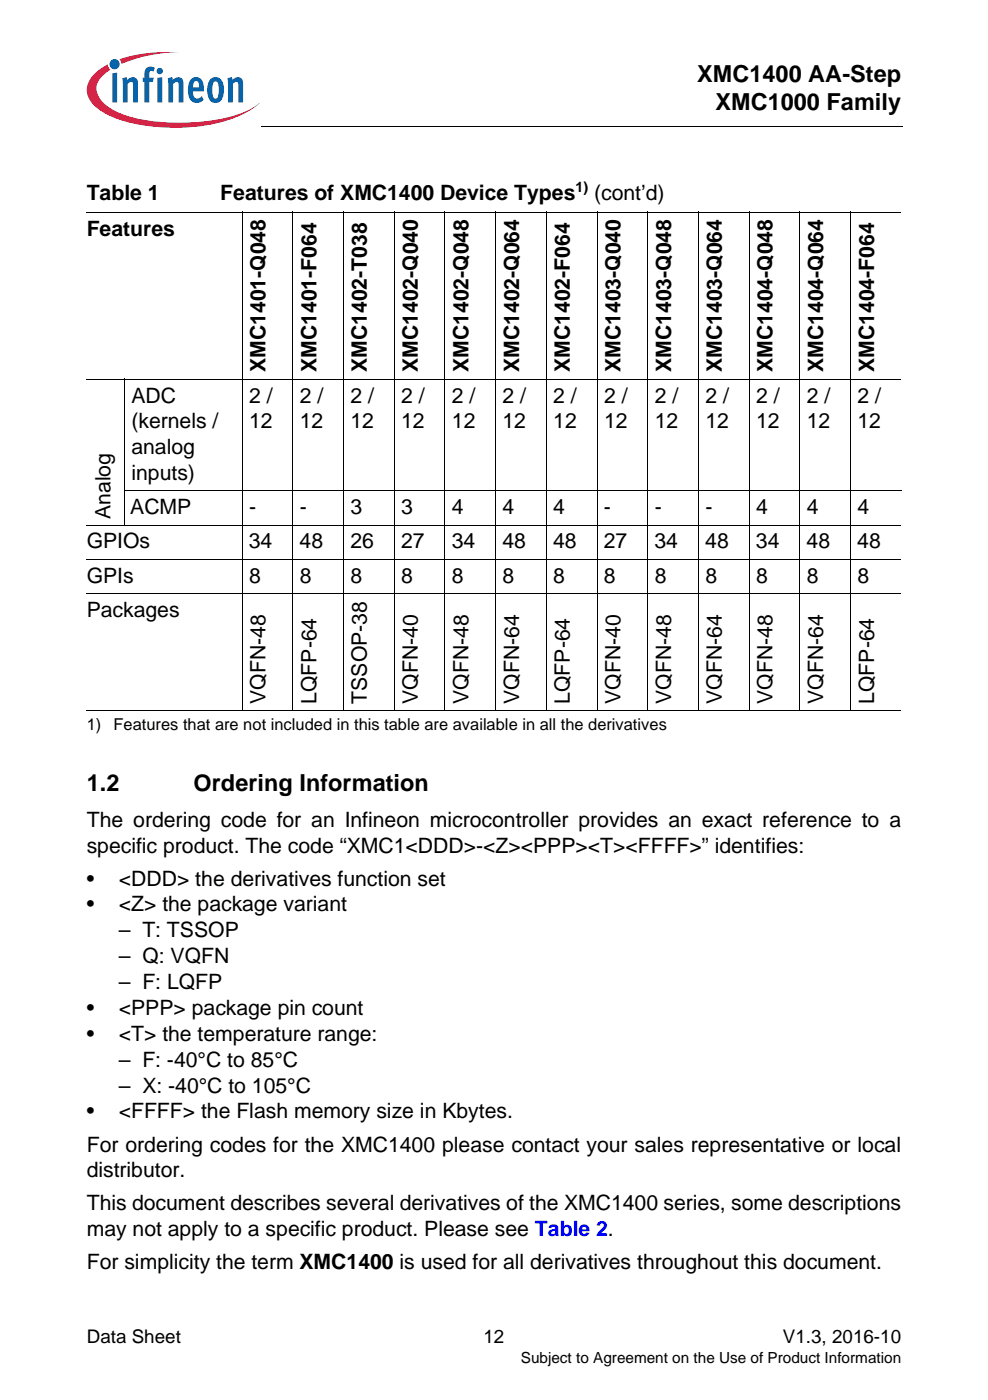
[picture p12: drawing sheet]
<svg xmlns="http://www.w3.org/2000/svg" width="148mm" height="210mm" viewBox="0 0 148 210" stroke-linecap="round" stroke-linejoin="round" font-family="sans-serif">
<defs><g id="words">
<g font-size="3.5">
<text x="104.4" y="12.2">XMC1400 AA-Step</text>
<text x="107.2" y="16.5">XMC1000 Family</text>
<text x="13" y="118.5">1.2</text>
<text x="29" y="118.5">Ordering Information</text>
</g>
<g font-size="3.2">
<text x="13" y="35.3">Features</text>
<text x="13" y="30">Table 1</text>
<text x="33" y="30">Features of XMC1400 Device Types</text>
<text x="89" y="30">(cont’d)</text>
<text x="39.8" y="55.8" transform="rotate(-90 39.8 55.8)">XMC1401-Q048</text>
<text x="47.4" y="55.8" transform="rotate(-90 47.4 55.8)">XMC1401-F064</text>
<text x="55" y="55.8" transform="rotate(-90 55 55.8)">XMC1402-T038</text>
<text x="62.6" y="55.8" transform="rotate(-90 62.6 55.8)">XMC1402-Q040</text>
<text x="70.2" y="55.8" transform="rotate(-90 70.2 55.8)">XMC1402-Q048</text>
<text x="77.8" y="55.8" transform="rotate(-90 77.8 55.8)">XMC1402-Q064</text>
<text x="85.4" y="55.8" transform="rotate(-90 85.4 55.8)">XMC1402-F064</text>
<text x="93" y="55.8" transform="rotate(-90 93 55.8)">XMC1403-Q040</text>
<text x="100.5" y="55.8" transform="rotate(-90 100.5 55.8)">XMC1403-Q048</text>
<text x="108.1" y="55.8" transform="rotate(-90 108.1 55.8)">XMC1403-Q064</text>
<text x="115.7" y="55.8" transform="rotate(-90 115.7 55.8)">XMC1404-Q048</text>
<text x="123.3" y="55.8" transform="rotate(-90 123.3 55.8)">XMC1404-Q064</text>
<text x="130.9" y="55.8" transform="rotate(-90 130.9 55.8)">XMC1404-F064</text>
<text x="19.7" y="60.4">ADC</text>
<text x="19.7" y="64.2">(kernels /</text>
<text x="37.3" y="60.4">2 /</text>
<text x="37.3" y="64.2">12</text>
<text x="44.9" y="60.4">2 /</text>
<text x="44.9" y="64.2">12</text>
<text x="52.5" y="60.4">2 /</text>
<text x="52.5" y="64.2">12</text>
<text x="60.1" y="60.4">2 /</text>
<text x="60.1" y="64.2">12</text>
<text x="67.7" y="60.4">2 /</text>
<text x="67.7" y="64.2">12</text>
<text x="75.3" y="60.4">2 /</text>
<text x="75.3" y="64.2">12</text>
<text x="82.9" y="60.4">2 /</text>
<text x="82.9" y="64.2">12</text>
<text x="90.5" y="60.4">2 /</text>
<text x="90.5" y="64.2">12</text>
<text x="98.1" y="60.4">2 /</text>
<text x="98.1" y="64.2">12</text>
<text x="105.7" y="60.4">2 /</text>
<text x="105.7" y="64.2">12</text>
<text x="113.3" y="60.4">2 /</text>
<text x="113.3" y="64.2">12</text>
<text x="120.9" y="60.4">2 /</text>
<text x="120.9" y="64.2">12</text>
<text x="128.5" y="60.4">2 /</text>
<text x="128.5" y="64.2">12</text>
<text x="19.7" y="68.1">analog</text>
<text x="19.7" y="72">inputs)</text>
<text x="16.5" y="77.8" transform="rotate(-90 16.5 77.8)">Analog</text>
<text x="19.5" y="77.1">ACMP</text>
<text x="37.3" y="77.1">-</text>
<text x="44.9" y="77.1">-</text>
<text x="52.5" y="77.1">3</text>
<text x="60.1" y="77.1">3</text>
<text x="67.7" y="77.1">4</text>
<text x="75.3" y="77.1">4</text>
<text x="82.9" y="77.1">4</text>
<text x="90.5" y="77.1">-</text>
<text x="98.1" y="77.1">-</text>
<text x="105.7" y="77.1">-</text>
<text x="113.2" y="77.1">4</text>
<text x="120.8" y="77.1">4</text>
<text x="128.4" y="77.1">4</text>
<text x="13" y="82.2">GPIOs</text>
<text x="37.3" y="82.2">34</text>
<text x="44.9" y="82.2">48</text>
<text x="52.5" y="82.2">26</text>
<text x="60.1" y="82.2">27</text>
<text x="67.7" y="82.2">34</text>
<text x="75.3" y="82.2">48</text>
<text x="82.9" y="82.2">48</text>
<text x="90.5" y="82.2">27</text>
<text x="98.1" y="82.2">34</text>
<text x="105.7" y="82.2">48</text>
<text x="113.2" y="82.2">34</text>
<text x="120.8" y="82.2">48</text>
<text x="128.4" y="82.2">48</text>
<text x="13" y="87.3">GPIs</text>
<text x="37.3" y="87.3">8</text>
<text x="44.9" y="87.3">8</text>
<text x="52.5" y="87.3">8</text>
<text x="60.1" y="87.3">8</text>
<text x="67.7" y="87.3">8</text>
<text x="75.3" y="87.3">8</text>
<text x="82.9" y="87.3">8</text>
<text x="90.5" y="87.3">8</text>
<text x="98.1" y="87.3">8</text>
<text x="105.7" y="87.3">8</text>
<text x="113.2" y="87.3">8</text>
<text x="120.8" y="87.3">8</text>
<text x="128.4" y="87.3">8</text>
<text x="13" y="92.5">Packages</text>
<text x="39.8" y="105.5" transform="rotate(-90 39.8 105.5)">VQFN-48</text>
<text x="47.4" y="105.5" transform="rotate(-90 47.4 105.5)">LQFP-64</text>
<text x="55" y="105.5" transform="rotate(-90 55 105.5)">TSSOP-38</text>
<text x="62.6" y="105.5" transform="rotate(-90 62.6 105.5)">VQFN-40</text>
<text x="70.2" y="105.5" transform="rotate(-90 70.2 105.5)">VQFN-48</text>
<text x="77.8" y="105.5" transform="rotate(-90 77.8 105.5)">VQFN-64</text>
<text x="85.4" y="105.5" transform="rotate(-90 85.4 105.5)">LQFP-64</text>
<text x="93" y="105.5" transform="rotate(-90 93 105.5)">VQFN-40</text>
<text x="100.5" y="105.5" transform="rotate(-90 100.5 105.5)">VQFN-48</text>
<text x="108.1" y="105.5" transform="rotate(-90 108.1 105.5)">VQFN-64</text>
<text x="115.7" y="105.5" transform="rotate(-90 115.7 105.5)">VQFN-48</text>
<text x="123.3" y="105.5" transform="rotate(-90 123.3 105.5)">VQFN-64</text>
<text x="130.9" y="105.5" transform="rotate(-90 130.9 105.5)">LQFP-64</text>
<text x="13" y="124">The ordering code for an Infineon microcontroller provides an exact reference to a</text>
<text x="13" y="127.8">specific product. The code “XMC1&lt;DDD&gt;-&lt;Z&gt;&lt;PPP&gt;&lt;T&gt;&lt;FFFF&gt;” identifies:</text>
<text x="13" y="132.8">•</text>
<text x="13" y="136.7">•</text>
<text x="17.8" y="136.7">&lt;Z&gt; the package variant</text>
<text x="17.8" y="132.8">&lt;DDD&gt; the derivatives function set</text>
<text x="17.8" y="140.5">– T: TSSOP</text>
<text x="17.8" y="144.4">– Q: VQFN</text>
<text x="17.8" y="148.3">– F: LQFP</text>
<text x="13" y="152.2">•</text>
<text x="17.8" y="152.2">&lt;PPP&gt; package pin count</text>
<text x="13" y="156.1">•</text>
<text x="17.8" y="156.1">&lt;T&gt; the temperature range:</text>
<text x="17.8" y="159.9">– F: -40°C to 85°C</text>
<text x="13" y="167.7">•</text>
<text x="17.8" y="163.8">– X: -40°C to 105°C</text>
<text x="17.8" y="167.7">&lt;FFFF&gt; the Flash memory size in Kbytes.</text>
<text x="13" y="172.6">For ordering codes for the XMC1400 please contact your sales representative or local</text>
<text x="13" y="176.5">distributor.</text>
<text x="13" y="181.5">This document describes several derivatives of the XMC1400 series, some descriptions</text>
<text x="13" y="185.3">may not apply to a specific product. Please see Table 2.</text>
<text x="13" y="190.3">For simplicity the term XMC1400 is used for all derivatives throughout this document.</text>
</g>
<g font-size="2.8">
<text x="13" y="201.3">Data Sheet</text>
<text x="72.4" y="201.3">12</text>
<text x="117.3" y="201.3">V1.3, 2016-10</text>
</g>
<g font-size="2.5">
<text x="13" y="109.4">1)</text>
<text x="17" y="109.4">Features that are not included in this table are available in all the derivatives</text>
</g>
<text font-size="2.3" x="78" y="204.4">Subject to Agreement on the Use of Product Information</text>
<text font-size="2.2" x="86.2" y="28.8">1)</text>
</g></defs>
<circle cx="17.2" cy="9.6" r=".76" fill="#0066b3"/>
<g fill="#ed1941">
<path d="M17.9 8.9l2.4-.7a25.6 25.6 0 0 1 6.5-.4 22.2 22.2 0 0 0-8.2 1.6l-.4 .2z"/>
<path d="M14.3 11l1.8-1.4 .1 .4 .3 .5a4 4 0 0 0-2 2.5 3.3 3.3 0 0 0 1.7 3 15.2 15.2 0 0 0 7.1 2.2 29.4 29.4 0 0 0 13.3-1.4l1.6-.9 .6-.5a12.9 12.9 0 0 1-6.4 3.1 29.2 29.2 0 0 1-15-.7 7.9 7.9 0 0 1-4-2.9 3.1 3.1 0 0 1 .9-3.9z"/>
</g>
<g fill="#0066b3">
<path d="M16.8 11l.7-.1v4.5h-.7z"/>
<path d="M18.3 11.7l.7-.1 .1 .4a.85 .85 0 0 1 1-.4 .85 .85 0 0 1 .6 .9v2.9h-.7l-.1-2.9a.29 .29 0 0 0-.4-.2l-.4 .3v2.8h-.7z"/>
<path d="M22 10.2l.3-.2 .7 .1 .2 .1-.2 .5a.35 .35 0 0 0-.6 .1v.9h.6l-.1 .6h-.5v3.1h-.8v-3.1h-.2v-.6h.2v-.5a1.24 1.24 0 0 1 .4-1z"/>
<path d="M25.1 11.7l.7-.1 .1 .4a.85 .85 0 0 1 1-.4 .85 .85 0 0 1 .6 .9v2.9h-.7l-.1-2.9a.29 .29 0 0 0-.4-.2l-.4 .3v2.8h-.7z"/>
<path d="M34.1 11.7l.6-.1 .1 .4a.85 .85 0 0 1 1-.4 .85 .85 0 0 1 .6 .9v2.9h-.7v-2.9a.29 .29 0 0 0-.5-.2l-.3 .3v2.8h-.7z"/>
<path d="M23.5 10.7a.47 .47 0 0 1 .9 0 .47 .47 0 0 1-.9 0zM23.6 11.7l.7-.1v3.8h-.7z"/>
<path d="M28.7 11.8a1.09 1.09 0 0 1 1.1-.2 1.09 1.09 0 0 1 .7 1l.1 1.1h-1.7a.75 .75 0 0 0 .2 .8 .75 .75 0 0 0 .9 .1l.2-.2 .3 .5a1.3 1.3 0 0 1-1.5 .5 1.3 1.3 0 0 1-.8-1.3v-1.1a1.89 1.89 0 0 1 .5-1.2zM29.2 12.2l-.2 .2-.1 .7h.9v-.5a.42 .42 0 0 0-.6-.4z"/>
<path d="M31.5 11.8a1.12 1.12 0 0 1 1.9 .6 3 3 0 0 1-.4 2.7 1.13 1.13 0 0 1-1.1 .3 1.13 1.13 0 0 1-.8-1v-.5a2.83 2.83 0 0 1 .4-2.1zM32 12.3l-.1 .4-.1 1.1a.89 .89 0 0 0 .5 1 1.08 1.08 0 0 0 .5-1.3v-.3a.83 .83 0 0 0-.5-1z"/>
</g>
<path d="M39.1 18.8v.2z" fill="#000"/>
<path d="M39.1 18.9h96.1" fill="none" stroke="#000" stroke-width=".15"/>
<path d="M13 20.2h32.8v4h-32.8z" fill="#fff"/>
<g fill="none" stroke="#000" stroke-width=".15">
<path d="M13 31.8h122M36.3 31.7v74.9M43.9 31.7v74.9M51.5 31.7v74.9M59.1 31.7v74.9M66.6 31.7v74.9M74.2 31.7v74.9M81.8 31.7v74.9M89.4 31.7v74.9M97 31.7v74.9M104.6 31.7v74.9M112.2 31.7v74.9"/>
<path d="M119.8 31.7v74.9M127.4 31.7v74.9M13 56.8h122M18.6 56.8v21.9M13 78.7h122M18.6 73.6h116.4M13 83.8h122M13 88.9h122M13 106.6h122"/>
</g>
<use href="#words"/>
</svg>
